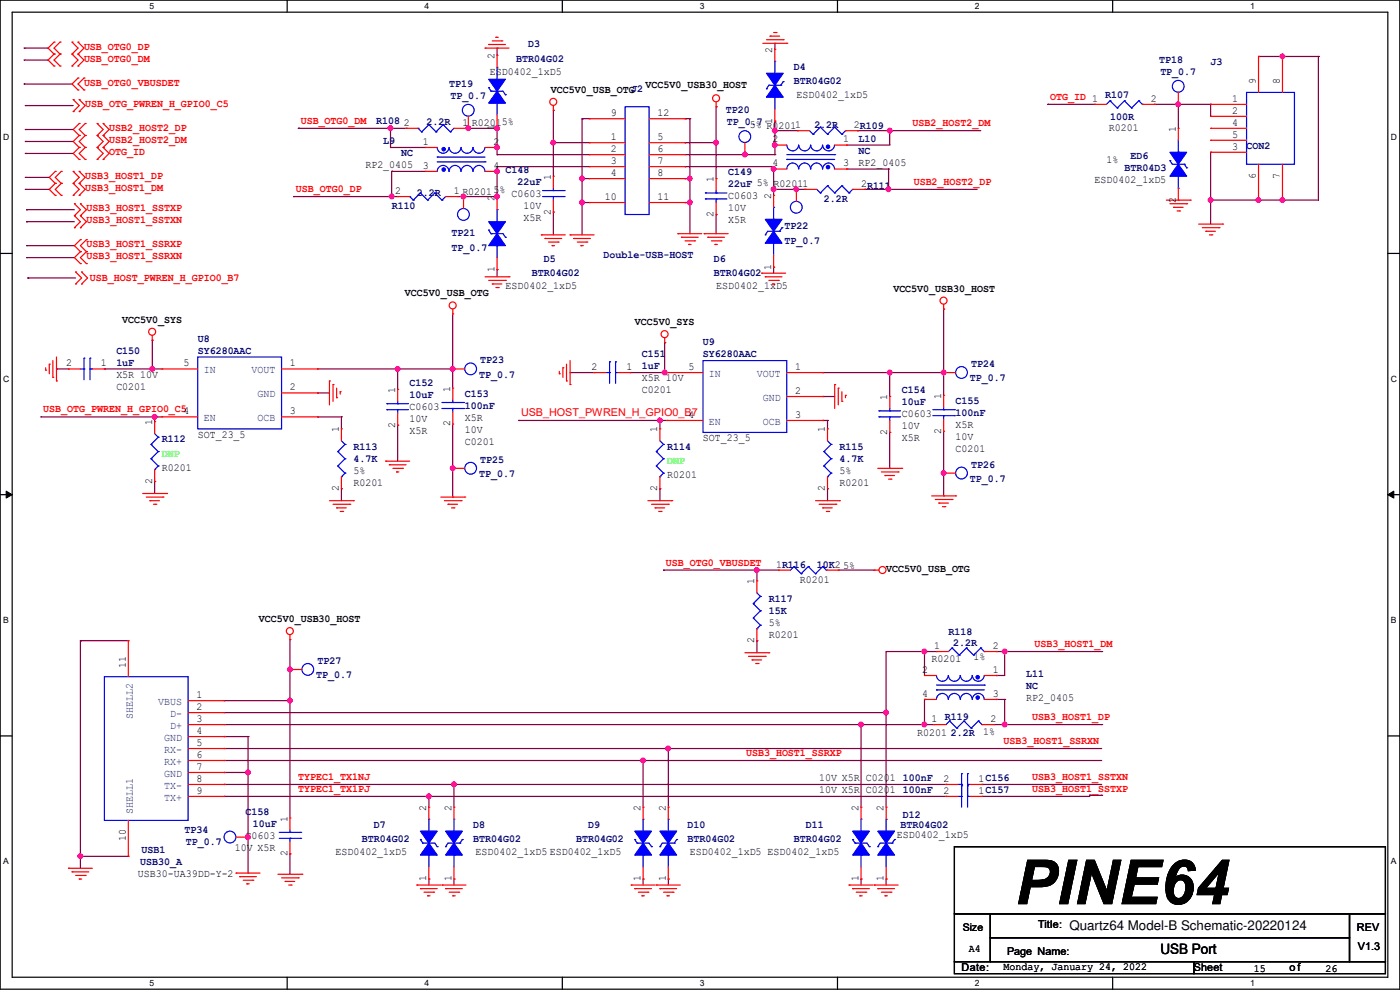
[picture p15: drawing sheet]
<svg xmlns="http://www.w3.org/2000/svg" width="297mm" height="210mm" viewBox="0 0 297 210" stroke-linecap="round" stroke-linejoin="round" font-family="sans-serif">
<defs><g id="words">
<text font-size="13.2" x="215.4" y="191.8">PINE64</text>
<text font-size="3" x="246.2" y="202.4">USB Port</text>
<text font-size="2.8" x="226.9" y="197.3">Quartz64 Model-B Schematic-20220124</text>
<g font-size="2.3" fill="#f00">
<text x="17.8" y="10.5">USB_OTG0_DP</text>
<text x="17.8" y="13.1">USB_OTG0_DM</text>
<text x="17.8" y="18.2">USB_OTG0_VBUSDET</text>
<text x="18.1" y="22.7">USB_OTG_PWREN_H_GPIO0_C5</text>
<text x="222.8" y="21.2">OTG_ID 1 R107</text>
<text x="23.2" y="27.8">USB2_HOST2_DP</text>
<text x="63.8" y="26.3">USB_OTG0_DM</text>
<text x="193.6" y="26.8">USB2_HOST2_DM</text>
<text x="23.2" y="30.4">USB2_HOST2_DM</text>
<text x="23.2" y="32.9">OTG_ID</text>
<text x="18.1" y="38">USB3_HOST1_DP</text>
<text x="18.1" y="40.5">USB3_HOST1_DM</text>
<text x="62.8" y="40.8">USB_OTG0_DP</text>
<text x="193.8" y="39.2">USB2_HOST2_DP</text>
<text x="18.3" y="44.8">USB3_HOST1_SSTXP</text>
<text x="18.3" y="47.4">USB3_HOST1_SSTXN</text>
<text x="18.3" y="52.5">USB3_HOST1_SSRXP</text>
<text x="18.3" y="55">USB3_HOST1_SSRXN</text>
<text x="19.1" y="59.6">USB_HOST_PWREN_H_GPIO0_B7</text>
<text x="9.2" y="87.5">USB_OTG_PWREN_H_GPIO0_C54</text>
<text x="110.5" y="88.3">USB_HOST_PWREN_H_GPIO0_B7</text>
<text x="141.3" y="120">USB_OTG0_VBUSDET</text>
<text x="219.5" y="137.3">USB3_HOST1_DM</text>
<text x="219" y="152.8">USB3_HOST1_DP</text>
<text x="158.3" y="160.4">USB3_HOST1_SSRXP</text>
<text x="212.9" y="157.9">USB3_HOST1_SSRXN</text>
<text x="63.3" y="165.5">TYPEC1_TX1NJ</text>
<text x="219" y="165.5">USB3_HOST1_SSTXN</text>
<text x="63.3" y="168">TYPEC1_TX1PJ</text>
<text x="219" y="168">USB3_HOST1_SSTXP</text>
</g>
<g font-size="2.3" fill="#00007f">
<text x="112.1" y="10">D3</text>
<text x="109.5" y="13.1">BTR04G02</text>
<text x="168.4" y="14.9">D4</text>
<text x="168.4" y="17.9">BTR04G02</text>
<text x="245.9" y="13.3">TP18</text>
<text x="246.2" y="15.9">TP_0.7</text>
<text x="256.8" y="13.8">J3</text>
<text x="95.3" y="18.4">TP19</text>
<text x="95.5" y="21">TP_0.7</text>
<text x="79.8" y="26.3">R108</text>
<text x="90.5" y="26.5">2.2R</text>
<text x="154" y="24">TP20</text>
<text x="154.2" y="26.5">TP_0.7</text>
<text x="172.8" y="27.1">2.2R</text>
<text x="235.5" y="25.5">100R</text>
<text x="81.3" y="30.6">L9</text>
<text x="85.1" y="33.1">NC</text>
<text x="182.2" y="30.1">L10</text>
<text x="182.2" y="32.6">NC</text>
<text x="239.8" y="33.7">ED6</text>
<text x="264.5" y="31.6">CON2</text>
<text x="88.4" y="41.5">2.2R</text>
<text x="107.2" y="36.7">C148</text>
<text x="109.8" y="39.2">22uF</text>
<text x="154.5" y="37.2">C149</text>
<text x="154.5" y="39.8">22uF 5% R02011</text>
<text x="238.5" y="36.2">BTR04D3</text>
<text x="83.1" y="44.3">R110</text>
<text x="174.8" y="42.8">2.2R</text>
<text x="95.8" y="50.2">TP21</text>
<text x="95.8" y="53.2">TP_0.7</text>
<text x="166.4" y="48.6">TP22</text>
<text x="166.4" y="51.7">TP_0.7</text>
<text x="112.8" y="58.5">BTR04G02</text>
<text x="115.4" y="55.5">D5</text>
<text x="128.1" y="54.7">Double-USB-HOST</text>
<text x="151.4" y="55.5">D6</text>
<text x="151.4" y="58.5">BTR04G02</text>
<text x="24.7" y="75.1">C150</text>
<text x="24.7" y="77.6">1uF</text>
<text x="42" y="72.5">U8</text>
<text x="42" y="75.1">SY6280AAC</text>
<text x="101.9" y="77.1">TP23</text>
<text x="136.2" y="75.8">C151</text>
<text x="149.1" y="73.3">U9</text>
<text x="149.1" y="75.8">SY6280AAC</text>
<text x="206" y="77.9">TP24</text>
<text x="86.9" y="81.9">C152</text>
<text x="101.6" y="80.1">TP_0.7</text>
<text x="136.2" y="78.4">1uF</text>
<text x="191.3" y="83.4">C154</text>
<text x="205.8" y="80.9">TP_0.7</text>
<text x="86.9" y="84.5">10uF</text>
<text x="98.6" y="84.2">C153</text>
<text x="98.6" y="86.7">100nF</text>
<text x="191.3" y="86">10uF</text>
<text x="202.7" y="85.7">C155</text>
<text x="202.7" y="88.3">100nF</text>
<text x="34.3" y="93.9">R112</text>
<text x="75" y="95.4">R113</text>
<text x="141.5" y="95.4">R114</text>
<text x="178.1" y="95.4">R115</text>
<text x="75" y="97.9">4.7K</text>
<text x="101.6" y="101.2">TP_0.7</text>
<text x="101.9" y="98.2">TP25</text>
<text x="178.1" y="97.9">4.7K</text>
<text x="206" y="99.2">TP26</text>
<text x="205.8" y="102.2">TP_0.7</text>
<text x="173.3" y="120.5">10K2</text>
<text x="163.1" y="127.6">R117</text>
<text x="163.1" y="130.2">15K</text>
<text x="201.2" y="134.7">R118</text>
<text x="202.2" y="137">2.2R</text>
<text x="67.1" y="143.9">TP_0.7</text>
<text x="67.4" y="140.8">TP27</text>
<text x="217.7" y="143.6">L11</text>
<text x="217.7" y="146.2">NC</text>
<text x="201.7" y="156.1">2.2R</text>
<text x="191.6" y="165.7">100nF</text>
<text x="52.1" y="172.8">C158</text>
<text x="191.6" y="168.3">100nF</text>
<text x="191.6" y="173.6">D12</text>
<text x="39.2" y="176.7">TP34</text>
<text x="39.4" y="179.2">TP_0.7</text>
<text x="53.6" y="175.4">10uF</text>
<text x="76.8" y="178.7">BTR04G02</text>
<text x="79.3" y="175.6">D7</text>
<text x="100.4" y="175.6">D8</text>
<text x="100.4" y="178.7">BTR04G02</text>
<text x="122.2" y="178.7">BTR04G02</text>
<text x="124.8" y="175.6">D9</text>
<text x="145.8" y="175.6">D10</text>
<text x="145.8" y="178.7">BTR04G02</text>
<text x="168.4" y="178.7">BTR04G02</text>
<text x="171" y="175.6">D11</text>
<text x="191.1" y="175.6">BTR04G02</text>
<text x="29.8" y="183.5">USB30_A</text>
<text x="30" y="181">USB1</text>
</g>
<g font-size="2.3">
<text x="163.8" y="11.2" transform="rotate(-90 163.8 11.2)">2</text>
<text x="103.9" y="15.9">ESD0402_1xD5</text>
<text x="104.9" y="12.5" transform="rotate(-90 104.9 12.5)">2</text>
<text x="266.4" y="17.8" transform="rotate(-90 266.4 17.8)">9</text>
<text x="271.5" y="17.8" transform="rotate(-90 271.5 17.8)">8</text>
<text x="116.9" y="19.7">VCC5V0_USB_OTGJ2</text>
<text x="136.9" y="18.7">VCC5V0_USB30_HOST</text>
<text x="169" y="20.7">ESD0402_1xD5</text>
<text x="244.1" y="21.6">2</text>
<text x="261.4" y="21.6">1</text>
<text x="85.6" y="26.7">2</text>
<text x="98.1" y="26.7">1</text>
<text x="100.1" y="26.8">R02015%</text>
<text x="104.9" y="27.5" transform="rotate(-90 104.9 27.5)">1</text>
<text x="129.6" y="29.7">1</text>
<text x="129.6" y="24.6">9</text>
<text x="139.5" y="29.7">5</text>
<text x="139.5" y="24.6">12</text>
<text x="159" y="27.1">5% R02011</text>
<text x="163.8" y="26.2" transform="rotate(-90 163.8 26.2)">1</text>
<text x="181.1" y="27.2">2R109</text>
<text x="235.2" y="27.8">R0201</text>
<text x="249.4" y="28" transform="rotate(-90 249.4 28)">1</text>
<text x="261.4" y="24.1">2</text>
<text x="261.4" y="29.2">5</text>
<text x="261.4" y="26.7">4</text>
<text x="77.5" y="35.7">RP2_0405</text>
<text x="89.7" y="30.7">1</text>
<text x="89.7" y="35.8">3</text>
<text x="104.7" y="30.7">2</text>
<text x="104.7" y="35.8">4</text>
<text x="129.6" y="32.3">2</text>
<text x="129.6" y="34.8">3</text>
<text x="139.5" y="32.3">6</text>
<text x="139.5" y="34.8">7</text>
<text x="163.9" y="30.2">2</text>
<text x="163.9" y="35.3">4</text>
<text x="178.9" y="30.2">1</text>
<text x="178.9" y="35.3">3</text>
<text x="182.2" y="35.2">RP2_0405</text>
<text x="234.7" y="34.7">1%</text>
<text x="261.4" y="31.7">3</text>
<text x="83.9" y="41.1">2</text>
<text x="96.3" y="41.1">1 R02015%</text>
<text x="108.5" y="41.8">C0603</text>
<text x="116.8" y="38.1" transform="rotate(-90 116.8 38.1)">1</text>
<text x="129.6" y="37.3">4</text>
<text x="139.5" y="37.3">8</text>
<text x="151.4" y="38.7" transform="rotate(-90 151.4 38.7)">1</text>
<text x="182.7" y="39.6">2R111</text>
<text x="232.2" y="38.7">ESD0402_1xD5</text>
<text x="266.4" y="37.9" transform="rotate(-90 266.4 37.9)">6</text>
<text x="271.5" y="37.9" transform="rotate(-90 271.5 37.9)">7</text>
<text x="104.9" y="42.7" transform="rotate(-90 104.9 42.7)">2</text>
<text x="111" y="46.9">X5R</text>
<text x="111" y="44.3">10V</text>
<text x="116.8" y="45.5" transform="rotate(-90 116.8 45.5)">2</text>
<text x="128.3" y="42.4">10</text>
<text x="139.5" y="42.4">11</text>
<text x="151.4" y="46" transform="rotate(-90 151.4 46)">2</text>
<text x="154.5" y="42.3">C0603</text>
<text x="154.5" y="47.4">X5R</text>
<text x="154.5" y="44.8">10V</text>
<text x="163.6" y="42.2" transform="rotate(-90 163.6 42.2)">2</text>
<text x="249.4" y="43" transform="rotate(-90 249.4 43)">2</text>
<text x="104.9" y="57.7" transform="rotate(-90 104.9 57.7)">1</text>
<text x="163.6" y="57.2" transform="rotate(-90 163.6 57.2)">1</text>
<text x="85.9" y="62.9">VCC5V0_USB_OTG</text>
<text x="107.2" y="61.3">ESD0402_1xD5</text>
<text x="151.9" y="61.3">ESD0402_1xD5</text>
<text x="189.5" y="61.8">VCC5V0_USB30_HOST</text>
<text x="26" y="68.5">VCC5V0_SYS</text>
<text x="134.7" y="69">VCC5V0_SYS</text>
<text x="14" y="77.7">2</text>
<text x="21.4" y="77.7">1</text>
<text x="38.9" y="77.7">5</text>
<text x="61.5" y="77.7">1</text>
<text x="24.7" y="82.7">C0201</text>
<text x="24.7" y="80.1">X5R 10V</text>
<text x="61.5" y="82.8">2</text>
<text x="83.8" y="83.4" transform="rotate(-90 83.8 83.4)">1</text>
<text x="95.5" y="83.1" transform="rotate(-90 95.5 83.1)">1</text>
<text x="125.5" y="78.5">2</text>
<text x="132.9" y="78.5">1</text>
<text x="136.2" y="83.4">C0201</text>
<text x="136.2" y="80.9">X5R 10V</text>
<text x="146.1" y="78.5">5</text>
<text x="168.7" y="83.6">2</text>
<text x="168.7" y="78.5">1</text>
<text x="61.5" y="87.9">3</text>
<text x="86.9" y="87">C0603</text>
<text x="86.9" y="89.5">10V</text>
<text x="98.6" y="89.3">X5R</text>
<text x="146.1" y="88.6">4</text>
<text x="168.7" y="88.6">3</text>
<text x="188.2" y="84.9" transform="rotate(-90 188.2 84.9)">1</text>
<text x="191.3" y="88.5">C0603</text>
<text x="199.6" y="84.6" transform="rotate(-90 199.6 84.6)">1</text>
<text x="32.3" y="90.2" transform="rotate(-90 32.3 90.2)">1</text>
<text x="42" y="92.8">SOT_23_5</text>
<text x="71.9" y="91.7" transform="rotate(-90 71.9 91.7)">1</text>
<text x="83.8" y="90.7" transform="rotate(-90 83.8 90.7)">2</text>
<text x="86.9" y="92.1">X5R</text>
<text x="95.5" y="90.5" transform="rotate(-90 95.5 90.5)">2</text>
<text x="98.6" y="94.4">C0201</text>
<text x="98.6" y="91.8">10V</text>
<text x="139.4" y="91.7" transform="rotate(-90 139.4 91.7)">1</text>
<text x="149.1" y="93.6">SOT_23_5</text>
<text x="175" y="91.7" transform="rotate(-90 175 91.7)">1</text>
<text x="188.2" y="92.2" transform="rotate(-90 188.2 92.2)">2</text>
<text x="191.3" y="93.6">X5R</text>
<text x="191.3" y="91.1">10V</text>
<text x="199.6" y="92" transform="rotate(-90 199.6 92)">2</text>
<text x="202.7" y="95.9">C0201</text>
<text x="202.7" y="90.8">X5R</text>
<text x="202.7" y="93.3">10V</text>
<text x="34.3" y="99.9">R0201</text>
<text x="75" y="100.5">5%</text>
<text x="141.5" y="101.5">R0201</text>
<text x="178.1" y="100.5">5%</text>
<text x="32.3" y="102.7" transform="rotate(-90 32.3 102.7)">2</text>
<text x="71.9" y="104.2" transform="rotate(-90 71.9 104.2)">2</text>
<text x="75" y="103">R0201</text>
<text x="139.4" y="104.2" transform="rotate(-90 139.4 104.2)">2</text>
<text x="175" y="104.2" transform="rotate(-90 175 104.2)">2</text>
<text x="178.1" y="103">R0201</text>
<text x="160" y="124" transform="rotate(-90 160 124)">1</text>
<text x="164.6" y="120.4">1R116</text>
<text x="169.7" y="123.6">R0201</text>
<text x="178.9" y="120.8">5%</text>
<text x="188" y="121.3">VCC5V0_USB_OTG</text>
<text x="54.9" y="132">VCC5V0_USB30_HOST</text>
<text x="160" y="136.4" transform="rotate(-90 160 136.4)">2</text>
<text x="163.1" y="135.3">R0201</text>
<text x="163.1" y="132.7">5%</text>
<text x="198.2" y="137.7">1</text>
<text x="210.6" y="137.7">2</text>
<text x="26.7" y="141.8" transform="rotate(-90 26.7 141.8)">11</text>
<text x="195.6" y="142.7">2</text>
<text x="197.7" y="140.3">R0201</text>
<text x="206.5" y="140.1">1%</text>
<text x="210.6" y="142.7">1</text>
<text x="41.7" y="148.1">1</text>
<text x="195.6" y="147.8">4</text>
<text x="210.6" y="147.8">3</text>
<text x="217.7" y="148.7">RP2_0405</text>
<text x="41.7" y="150.6">2</text>
<text x="41.7" y="153.2">3</text>
<text x="41.7" y="155.7">4</text>
<text x="197.7" y="153.2">1 R119</text>
<text x="208.6" y="155.8">1%</text>
<text x="210.1" y="153.2">2</text>
<text x="41.7" y="158.2">5</text>
<text x="41.7" y="160.8">6</text>
<text x="194.6" y="156.1">R0201</text>
<text x="41.7" y="163.3">7</text>
<text x="41.7" y="165.9">8</text>
<text x="173.8" y="165.7">10V X5R</text>
<text x="183.7" y="165.7">C0201</text>
<text x="200.2" y="165.9">2</text>
<text x="207.6" y="165.9">1C156</text>
<text x="41.7" y="168.4">9</text>
<text x="90.4" y="172" transform="rotate(-90 90.4 172)">2</text>
<text x="95.8" y="172" transform="rotate(-90 95.8 172)">2</text>
<text x="135.9" y="172" transform="rotate(-90 135.9 172)">2</text>
<text x="141.2" y="172" transform="rotate(-90 141.2 172)">2</text>
<text x="173.8" y="168.3">10V X5R</text>
<text x="182.1" y="172" transform="rotate(-90 182.1 172)">2</text>
<text x="183.7" y="168.3">C0201</text>
<text x="187.5" y="172" transform="rotate(-90 187.5 172)">2</text>
<text x="200.2" y="168.4">2</text>
<text x="207.6" y="168.4">1C157</text>
<text x="26.7" y="178.4" transform="rotate(-90 26.7 178.4)">10</text>
<text x="52.1" y="177.9">C0603</text>
<text x="61" y="174.3" transform="rotate(-90 61 174.3)">1</text>
<text x="190.3" y="177.7">ESD0402_1xD5</text>
<text x="49.8" y="180.5">10V X5R</text>
<text x="61" y="181.7" transform="rotate(-90 61 181.7)">2</text>
<text x="71.2" y="181.5">ESD0402_1xD5</text>
<text x="100.9" y="181.5">ESD0402_1xD5 ESD0402_1xD5</text>
<text x="146.3" y="181.5">ESD0402_1xD5 ESD0402_1xD5</text>
<text x="29.3" y="186.1">USB30-UA39DD-Y-2</text>
<text x="90.4" y="187" transform="rotate(-90 90.4 187)">1</text>
<text x="95.8" y="187" transform="rotate(-90 95.8 187)">1</text>
<text x="135.9" y="187" transform="rotate(-90 135.9 187)">1</text>
<text x="141.2" y="187" transform="rotate(-90 141.2 187)">1</text>
<text x="182.1" y="187" transform="rotate(-90 182.1 187)">1</text>
<text x="187.5" y="187" transform="rotate(-90 187.5 187)">1</text>
<text x="220.3" y="196.9">Title:</text>
<text x="287.8" y="197.4">REV</text>
<text x="205.5" y="202.1">A4</text>
<text x="213.7" y="202.5">Page Name:</text>
<text x="288.1" y="201.5">V1.3</text>
<text x="204" y="206.1">Date:</text>
<text x="212.9" y="205.9">Monday, January 24, 2022</text>
<text x="253.3" y="206.1">Sheet</text>
<text x="266" y="206.1">15</text>
<text x="273.6" y="206.1">of</text>
<text x="281.2" y="206.1">26</text>
</g>
<g font-size="2.3" fill="#003f7f">
<text x="43.2" y="79.2">IN</text>
<text x="53.4" y="79.2">VOUT</text>
<text x="150.4" y="80">IN</text>
<text x="160.6" y="80">VOUT</text>
<text x="43.2" y="89.4">EN</text>
<text x="54.7" y="89.4">OCB</text>
<text x="54.7" y="84.3">GND</text>
<text x="161.8" y="85">GND</text>
<text x="150.4" y="90.1">EN</text>
<text x="161.8" y="90.1">OCB</text>
<text x="33.6" y="149.6">VBUS</text>
<text x="28.2" y="152.4" transform="rotate(-90 28.2 152.4)">SHELL2</text>
<text x="36.1" y="152.1">D-</text>
<text x="36.1" y="154.6">D+</text>
<text x="34.8" y="157.2">GND</text>
<text x="34.8" y="159.7">RX-</text>
<text x="34.8" y="162.3">RX+</text>
<text x="34.8" y="164.8">GND</text>
<text x="34.8" y="167.3">TX-</text>
<text x="28.2" y="172.8" transform="rotate(-90 28.2 172.8)">SHELL1</text>
<text x="34.8" y="169.9">TX+</text>
</g>
<g font-size="2.3" fill="#01ff00">
<text x="34.3" y="96.9">DNP</text>
<text x="141.5" y="98.4">DNP</text>
</g>
<text font-size="2.2" x="204.3" y="197.4">Size</text>
<g font-size="1.8">
<text x="31.7" y="1.9">5</text>
<text x="90.1" y="1.9">4</text>
<text x="148.5" y="1.9">3</text>
<text x="206.8" y="1.9">2</text>
<text x="265.2" y="1.9">1</text>
<text x=".7" y="29.8">D</text>
<text x="295.1" y="29.8">D</text>
<text x=".7" y="80.9">C</text>
<text x="295.1" y="80.9">C</text>
<text x=".7" y="132.1">B</text>
<text x="295.1" y="132.1">B</text>
<text x=".7" y="183.3">A</text>
<text x="295.1" y="183.3">A</text>
<text x="31.7" y="209.2">5</text>
<text x="90.1" y="209.2">4</text>
<text x="148.5" y="209.2">3</text>
<text x="206.8" y="209.2">2</text>
<text x="265.2" y="209.2">1</text>
</g>
</g></defs>
<path d="M0 0h297v209.8h-297zM2.6 2.6h291.8v204.7h-291.8z" fill="none" stroke="#000" stroke-width=".25"/>
<g fill="#fff">
<path d="M31.8 .3h.9v2h-.9z"/>
<path d="M31.8 207.6h.9v2h-.9z"/>
</g>
<path d="M60.9 0v2.6M60.9 207.3v2.5" fill="none" stroke="#000" stroke-width=".25"/>
<g fill="#fff">
<path d="M90.1 .3h1v2h-1z"/>
<path d="M90.1 207.6h1v2h-1z"/>
</g>
<path d="M119.3 0v2.6M119.3 207.3v2.5" fill="none" stroke="#000" stroke-width=".25"/>
<g fill="#fff">
<path d="M148.5 .3h.9v2h-.9z"/>
<path d="M148.5 207.6h.9v2h-.9z"/>
</g>
<path d="M177.7 0v2.6M177.7 207.3v2.5" fill="none" stroke="#000" stroke-width=".25"/>
<g fill="#fff">
<path d="M206.8 .3h1v2h-1z"/>
<path d="M206.8 207.6h1v2h-1z"/>
</g>
<path d="M236.1 0v2.6M236.1 207.3v2.5" fill="none" stroke="#000" stroke-width=".25"/>
<g fill="#fff">
<path d="M265.2 .3h1v2h-1z"/>
<path d="M265.2 207.6h1v2h-1z"/>
<path d="M.7 28.2h1.2v1.9h-1.2z"/>
<path d="M295.1 28.2h1.2v1.9h-1.2z"/>
<path d="M.7 79.3h1.2v2h-1.2z"/>
<path d="M295.1 79.3h1.2v2h-1.2z"/>
</g>
<path d="M0 53.8h2.6M294.4 53.8h2.6" fill="none" stroke="#000" stroke-width=".25"/>
<g fill="#fff">
<path d="M.7 130.5h1.2v2h-1.2z"/>
<path d="M295.1 130.5h1.1v2h-1.1z"/>
</g>
<path d="M0 104.9h2.6M294.4 104.9h2.6" fill="none" stroke="#000" stroke-width=".25"/>
<path d="M1.3 104.2l1.3 .7-1.3 .8zM294.4 104.9l1.3-.7v1.5z" fill="#000" stroke="#000" stroke-width=".21"/>
<g fill="#fff">
<path d="M.7 181.7h1.2v2h-1.2z"/>
<path d="M295.1 181.7h1.1v2h-1.1z"/>
</g>
<path d="M0 156.1h2.6M294.4 156.1h2.6M202.5 179.6h91.4v14.2h-91.4zM202.5 193.8h7.6v10.2h-7.6zM210.1 193.8h76.2v5.1h-76.2zM210.1 198.9h76.2v5.1h-76.2zM286.3 193.8h7.6v10.2h-7.6zM202.5 204h50.8v2.5h-50.8zM253.3 204h40.6v2.5h-40.6z" fill="none" stroke="#000" stroke-width=".25"/>
<g fill="none" stroke="#7f003f" stroke-width=".25">
<path d="M5.1 10.2h.1M5.1 12.7h.1M5.1 17.8h.1M5.1 10.2h5.1M5.1 12.7h5.1M5.1 17.8h10.2M105.5 10.2h.1M105.5 10.2v1.5M164.4 9.2h.1M164.4 9.2v1.3M267 12h.1M267 12h12.7"/>
<path d="M272.1 12h.1M279.7 12h.1M279.7 12v30.5h-22.9M5.4 37.6h.1M5.4 22.4h.1M5.4 30h.1M5.4 27.5h.1M5.4 32.6h.1M5.4 37.6h5.1M5.4 22.4h10.1M5.4 30h10.1M5.4 27.5h10.1"/>
<path d="M5.4 32.6h10.1M63.3 27.2h.1M63.3 27.2h22.8M82.8 31.3h.1M82.8 27.2h.1M82.8 31.3h7.4M82.8 27.2v4.1M83.1 36.4h.1M83.1 36.4h7.1M83.1 36.4v5.3M98.8 27.2h6.7M99.4 27.2h.1"/>
<path d="M105.5 35.3h.1M105.5 27h.1M105.5 32.8h.1M105.5 27.2h.1M105.5 31.3h.1M105.5 36.4h.1M105.5 35.3h19.5M105.5 27v5.8M105.5 35.3v6.7M105.5 32.8h19.5M117.4 23.4h.1M117.4 30.3h.1"/>
<path d="M117.4 23.4v14M117.4 30.3h7.6M123.5 25.2h.1M123.5 37.9h.1M123.5 25.2h1.5M123.5 25.2v24.6M123.5 37.9h1.5M145.3 25.2h.1M145.3 37.9h.1M145.3 35.3h.1M145.3 30.3h.1M145.3 25.2h1"/>
<path d="M145.3 35.3h18.8M145.3 32.8h19.1M145.3 37.9h1M145.3 30.3h6.6M146.3 25.2h.1M146.3 37.9h.1M146.3 25.2v24.4M151.9 22.6h.1M151.9 30.3h.1M151.9 22.6v15.3M158 32.8h.1M164.1 35.3h.1"/>
<path d="M164.1 35.9h.1M164.1 35.3v6.1M164.1 35.9h.3M164.4 25.7h.1M164.4 27.7h.1M164.4 30.8h.1M164.4 32.8h.1M164.4 27.7h4.8M164.4 25.7v7.1M179.6 30.8h.1M179.6 35.9h.1M179.6 35.9h8.9"/>
<path d="M181.9 27.7h.1M181.9 27.7h26.2M188.5 35.9h.1M188.5 35.9v4.3M188.8 27.7h.1M188.8 27.7v3.1h-9.2M222.3 22.1h.1M222.3 22.1h9.9M244.9 22.1h.1M244.9 22.1h11.9M250 22.1h.1M250 22.1v5.1"/>
<path d="M256.8 32.3h.1M256.8 22.1h.1M256.8 22.1v2.6M256.8 32.3v15.2M5.4 40.2h.1M5.4 40.2h5.1M5.6 44.5h.1M5.6 47h.1M5.6 52.1h.1M5.6 54.7h.1M5.6 44.5h10.2M5.6 47h10.2"/>
<path d="M5.6 52.1h10.2M5.6 54.7h10.2M5.9 59h.1M5.9 59h10.1M62.3 41.7h.1M62.3 41.7h22.1M83.1 41.7h.1M97.1 41.7h8.4M98.3 41.7h.1M105.5 57.2h.1M105.5 41.7h.1M105.5 57.2v1.5"/>
<path d="M117.4 45h.1M117.4 45v4.8M123.5 43h.1M123.5 43h1.5M145.3 43h.1M145.3 43h1M146.3 43h.1M151.9 45.5h.1M151.9 45.5v4.1M164.1 56.7h.1M164.1 40.2h.1M164.1 40.2h6.6"/>
<path d="M164.1 56.7v1.3M169 40.2h.1M170.7 40.2h.1M183.4 40.2h.1M183.4 40.2h23.9M188.5 40.2h.1M256.8 42.5h.1M267 42.5h.1M272.1 42.5h.1M12 78.3h.1M12 78.3h2.5M22.1 78.3h.1"/>
<path d="M22.1 78.3h12.2M32.3 72.2h.1M32.3 78.3h.1M32.3 72.2v6.1M67.4 78.3h.1M67.4 78.3h28.7M84.4 78.3h.1M84.4 78.3v4.3M96.1 78.3h.1M96.1 66.6v15.7M120.9 79h.1M120.9 79h5.1"/>
<path d="M133.6 79h.1M133.6 79h7.9M141 72.7h.1M141 79h.1M141 72.7v6.3M174.5 79h.1M174.5 79h25.7M188.8 79h.1M188.8 79v5.1M200.2 79h.1M200.2 65.6h.1M200.2 65.6v18.3"/>
<path d="M8.7 88.4h.1M8.7 88.4h25.6M32.8 88.4h.1M32.8 88.4v1.1M67.4 88.4h.1M67.4 83.4h.1M67.4 88.4h5M67.4 83.4h2.5M72.4 88.4h.1M72.4 88.4v2.6M84.4 90.2h.1M84.4 90.2v7.6"/>
<path d="M96.1 99.4h.1M96.1 90v15.5M110 89.2h.1M110 89.2h31.5M140 89.2h.1M140 89.2v1.8M174.5 89.2h.1M174.5 84.1h.1M174.5 89.2h1.1M174.5 84.1h2.6M175.6 89.2h.1M175.6 89.2v1.8"/>
<path d="M188.8 91.7h.1M188.8 91.7v7.7M200.2 91.5v13.7M32.8 102.2h.1M32.8 102.2v2.5M72.4 103.7h.1M72.4 103.7v2.5M96.1 105.5h.1M140 103.7h.1M140 103.7v2.5M175.6 103.7h.1M175.6 103.7v2.5"/>
<path d="M200.2 100.4h.1M200.2 105.2h.1M17.1 135.9h.1M17.1 135.9v48.3M17.1 135.9h10.1M61.5 135.7v37.8M140.8 120.9h.1M140.8 120.9h24.3M160.6 120.9h.1M160.6 135.9h.1M160.6 120.9v2.3M160.6 135.9v2.6"/>
<path d="M177.8 120.9h.1M177.8 120.9h7.7M196.1 138.2h.1M196.1 138.2v5.1M198.7 138.2h-10.7v33M211.4 138.2h22.3M213.1 138.2h.1M213.1 138.2v5.1h-1.7M233.7 138.2h.1M47.5 156.3h.1M47.5 148.6h.1M47.5 158.8h186.2"/>
<path d="M47.5 156.3h5.1M47.5 153.7h150.7M47.5 151.2h140.5M47.5 148.6h14M52.6 156.3h.1M52.6 156.3v28.9M61.5 148.6h.1M61.5 142h.1M141.8 158.8h.1M141.8 158.8v12.4M182.7 153.7h.1M182.7 153.7v17.5"/>
<path d="M188 151.2h.1M196.1 153.7h.1M196.1 148.4h.1M196.1 148.4v5.3M210.9 153.7h22.8M211.4 148.4h.1M211.4 143.3h.1M211.4 148.4h1.7M213.1 153.7h.1M213.1 148.4h.1M213.1 148.4v5.3M233.7 153.7h.1"/>
<path d="M47.5 166.4h.1M47.5 169h.1M47.5 163.9h.1M47.5 166.4h153.2M47.5 161.3h186.2M47.5 169h153.2M47.5 163.9h5.1M52.6 177.6h.1M91 169h.1M91 169v2.2M96.3 166.4h.1M96.3 166.4v4.8"/>
<path d="M136.4 161.3h.1M136.4 161.3v9.9M200.7 169h.1M200.7 166.4h.1M208.3 169h.1M208.3 166.4h.1M208.3 166.4h25.4M231.2 168.7h.1M231.2 168.7v.3h-22.9M231.2 168.7h2.5M233.7 168.7h.1M17.1 181.7h.1"/>
<path d="M17.1 181.7h10.1M52.6 185.2h.1M61.5 181.1h.1M61.5 181.1v4.4M91 186.5h.1M91 186.5v1.2M96.3 186.5h.1M96.3 186.5v1.2M136.4 186.5h.1M136.4 186.5v1.2M141.8 186.5h.1M141.8 186.5v1.2"/>
<path d="M182.7 186.5h.1M182.7 186.5v1.2M188 186.5h.1M188 186.5v1.2"/>
</g>
<g fill="#f0f" stroke="#f0f" stroke-width=".25">
<circle cx="160.5" cy="120.9" r=".49"/>
<circle cx="200.2" cy="100.4" r=".49"/>
<circle cx="200.2" cy="79" r=".49"/>
<circle cx="188.7" cy="79" r=".49"/>
<circle cx="141" cy="79" r=".49"/>
<circle cx="140" cy="89.2" r=".49"/>
<circle cx="84.3" cy="78.3" r=".49"/>
<circle cx="96" cy="99.3" r=".49"/>
<circle cx="96" cy="78.3" r=".49"/>
<circle cx="32.8" cy="88.4" r=".49"/>
<circle cx="32.3" cy="78.3" r=".49"/>
<circle cx="52.6" cy="163.9" r=".49"/>
<circle cx="182.6" cy="153.7" r=".49"/>
<circle cx="61.5" cy="148.6" r=".49"/>
<circle cx="188" cy="151.2" r=".49"/>
<circle cx="61.5" cy="142" r=".49"/>
<circle cx="17" cy="181.6" r=".49"/>
<circle cx="123.5" cy="37.9" r=".49"/>
<circle cx="146.3" cy="37.9" r=".49"/>
<circle cx="117.4" cy="30.2" r=".49"/>
<circle cx="82.8" cy="27.2" r=".49"/>
<circle cx="83.1" cy="41.7" r=".49"/>
<circle cx="98.3" cy="41.7" r=".49"/>
<circle cx="123.5" cy="42.9" r=".49"/>
<circle cx="146.3" cy="42.9" r=".49"/>
<circle cx="188.5" cy="40.2" r=".49"/>
<circle cx="158" cy="32.8" r=".49"/>
<circle cx="151.9" cy="30.2" r=".49"/>
<circle cx="267" cy="42.4" r=".49"/>
<circle cx="256.8" cy="42.4" r=".49"/>
<circle cx="272.1" cy="42.4" r=".49"/>
<circle cx="272.1" cy="12" r=".49"/>
<circle cx="250" cy="22.1" r=".49"/>
<circle cx="105.4" cy="41.7" r=".49"/>
<circle cx="91" cy="168.9" r=".49"/>
<circle cx="96.3" cy="166.4" r=".49"/>
<circle cx="136.4" cy="161.3" r=".49"/>
<circle cx="141.8" cy="158.8" r=".49"/>
<circle cx="196.1" cy="153.7" r=".49"/>
<circle cx="164.1" cy="40.2" r=".49"/>
<circle cx="164.1" cy="35.8" r=".49"/>
<circle cx="164.4" cy="30.8" r=".49"/>
<circle cx="164.4" cy="27.7" r=".49"/>
<circle cx="188.7" cy="27.7" r=".49"/>
<circle cx="105.4" cy="31.3" r=".49"/>
<circle cx="105.4" cy="27.2" r=".49"/>
<circle cx="105.4" cy="36.3" r=".49"/>
<circle cx="196.1" cy="138.2" r=".49"/>
<circle cx="213.1" cy="153.7" r=".49"/>
<circle cx="213.1" cy="138.2" r=".49"/>
<circle cx="99.3" cy="27.2" r=".49"/>
<circle cx="168.9" cy="40.2" r=".49"/>
<circle cx="52.6" cy="177.6" r=".49"/>
</g>
<g fill="none" stroke="#f00" stroke-width=".25">
<path d="M11.5 8.9h.1M11.5 11.5h.1M11.5 14h.1M11.5 8.9l-1.3 1.3 1.3 1.3M11.5 11.5l-1.3 1.2 1.3 1.3M12.7 11.5h.1M12.7 8.9h.1M12.7 14h.1M12.7 8.9l-1.2 1.3 1.2 1.3M12.7 11.5l-1.2 1.2 1.2 1.3M15.3 11.5h.1M15.3 8.9h.1"/>
<path d="M15.3 14h.1M15.3 8.9l1.3 1.3-1.3 1.3M15.3 11.5l1.3 1.2-1.3 1.3M16.6 11.5h.1M16.6 8.9h.1M16.6 14h.1M16.6 16.6h.1M16.6 19.1h.1M16.6 8.9l1.2 1.3-1.2 1.3M16.6 11.5l1.2 1.2-1.2 1.3M16.6 16.6l-1.3 1.2 1.3 1.3M17.8 19.1h.1"/>
<path d="M17.8 16.6h.1M17.8 16.6l-1.2 1.2 1.2 1.3M102.9 10.2h.1M102.9 10.2h5.1M103.7 9.4h.1M103.7 9.4h3.5M104.4 8.7h2.1M105.2 7.9h.1M105.2 7.9h.5M105.5 11.7h.1M105.5 11.7v2.6M106.5 8.7h.1"/>
<path d="M161.8 9.2h5.1M162.6 8.4h3.6M163.4 7.7h.1M163.4 7.7h2M164.1 6.9h.5M164.4 10.5h.1M164.4 10.5v2.5M164.6 6.9h.1M166.2 8.4h.1M166.9 9.2h.1M250 19.6v2.5M267 12h.1"/>
<path d="M267 12v7.6M272.1 12h.1M272.1 12v7.6M11.7 36.4h.1M11.7 38.9h.1M11.7 36.4l-1.2 1.2 1.2 1.3M11.7 38.9l-1.2 1.3 1.2 1.2M13 38.9h.1M13 36.4h.1M13 36.4l-1.3 1.2 1.3 1.3M13 38.9l-1.3 1.3 1.3 1.2M15.5 38.9h.1"/>
<path d="M15.5 36.4h.1M15.5 23.7h.1M15.5 21.1h.1M15.5 36.4l1.3 1.2-1.3 1.3M15.5 38.9l1.3 1.3-1.3 1.2M15.5 21.1l1.3 1.3-1.3 1.3M16.8 38.9h.1M16.8 36.4h.1M16.8 23.7h.1M16.8 21.1h.1M16.8 26.2h.1M16.8 28.7h.1"/>
<path d="M16.8 31.3h.1M16.8 33.8h.1M16.8 31.3l-1.3 1.3 1.3 1.2M16.8 36.4l1.3 1.2-1.3 1.3M16.8 38.9l1.3 1.3-1.3 1.2M16.8 21.1l1.3 1.3-1.3 1.3M16.8 26.2l-1.3 1.3 1.3 1.2M16.8 28.7l-1.3 1.3 1.3 1.3M18.1 28.7h.1M18.1 26.2h.1M18.1 31.3h.1M18.1 33.8h.1"/>
<path d="M18.1 31.3l-1.3 1.3 1.3 1.2M18.1 26.2l-1.3 1.3 1.3 1.2M18.1 28.7l-1.3 1.3 1.3 1.3M20.6 28.7h.1M20.6 26.2h.1M20.6 31.3h.1M20.6 33.8h.1M20.6 26.2l1.3 1.3-1.3 1.2M20.6 31.3l1.3 1.3-1.3 1.2M20.6 28.7l1.3 1.3-1.3 1.3M21.9 28.7h.1M21.9 26.2h.1"/>
<path d="M21.9 31.3h.1M21.9 33.8h.1M21.9 31.3l1.3 1.3-1.3 1.2M21.9 26.2l1.3 1.3-1.3 1.2M21.9 28.7l1.3 1.3-1.3 1.3M86.1 27.2h.1M86.1 27.2h2.6M90.2 31.3h.1M90.2 36.4h.1M90.2 31.3h2.6M90.2 36.4h2.6M96.3 27.2h2.5"/>
<path d="M98.8 27.2h.1M99.4 27.2h.1M99.4 24.7v2.5M102.9 31.3h2.6M102.9 36.4h2.6M105.5 27h.1M105.5 31.3h.1M105.5 36.4h.1M105.5 24.4v2.6M117.4 23.4h.1M117.4 37.4h.1M117.4 22.4v1"/>
<path d="M117.4 37.4v2.5M125 30.3h.1M125 32.8h.1M125 35.3h.1M125 37.9h.1M125 25.2h.1M125 30.3h7.6M125 32.8h7.6M125 35.3h7.6M125 37.9h7.6M125 25.2h7.6M137.7 30.3h7.6"/>
<path d="M137.7 32.8h7.6M137.7 35.3h7.6M137.7 37.9h7.6M137.7 25.2h7.6M145.3 30.3h.1M145.3 32.8h.1M145.3 35.3h.1M145.3 37.9h.1M145.3 25.2h.1M151.9 22.6h.1M151.9 37.9h.1M151.9 21.6v1"/>
<path d="M151.9 37.9v2.5M158 32.8h.1M158 30.3v2.5M164.4 30.8h.1M164.4 35.9h.1M164.4 25.7h.1M164.4 30.8h2.5M164.4 35.9h2.5M164.4 23.2v2.5M169.2 27.7h.1M169.2 27.7h2.5M177.1 30.8h2.5"/>
<path d="M177.1 35.9h2.5M179.4 27.7h2.5M179.6 30.8h.1M179.6 35.9h.1M181.9 27.7h.1M232.2 22.1h.1M232.2 22.1h2.5M242.4 22.1h2.5M244.9 22.1h.1M250 27.2h.1M250 22.1h.1M250 27.2v2.6"/>
<path d="M250 39.9v2.6M256.8 22.1h.1M256.8 24.7h.1M256.8 32.3h.1M256.8 29.8h.1M256.8 27.2h.1M256.8 22.1h7.7M256.8 27.2h7.7M256.8 24.7h7.7M256.8 32.3h7.7M256.8 29.8h7.7M267 34.8v7.7"/>
<path d="M272.1 34.8v7.7M11.7 41.4h.1M13 41.4h.1M15.5 41.4h.1M15.8 45.8h.1M15.8 43.2h.1M15.8 48.3h.1M15.8 43.2l1.3 1.3-1.3 1.3M15.8 45.8l1.3 1.2-1.3 1.3M16 57.7h.1M16 57.7l1.3 1.3-1.3 1.2M16.8 41.4h.1"/>
<path d="M17.1 45.8h.1M17.1 43.2h.1M17.1 48.3h.1M17.1 50.8h.1M17.1 53.4h.1M17.1 55.9h.1M17.1 43.2l1.2 1.3-1.2 1.3M17.1 45.8l1.2 1.2-1.2 1.3M17.1 50.8l-1.3 1.3 1.3 1.3M17.1 53.4l-1.3 1.3 1.3 1.2M17.3 57.7h.1M17.3 57.7l1.3 1.3-1.3 1.2"/>
<path d="M18.3 53.4h.1M18.3 50.8h.1M18.3 55.9h.1M18.3 50.8l-1.2 1.3 1.2 1.3M18.3 53.4l-1.2 1.3 1.2 1.2M84.4 41.7h.1M84.4 41.7h2.5M94.5 41.7h2.6M97.1 41.7h.1M98.3 41.7h.1M98.3 41.7v2.5M102.9 58.7h5.1"/>
<path d="M103.7 59.5h3.5M105.5 57.2h.1M105.5 42h.1M105.5 42v2.5M105.5 54.7v2.5M107.2 59.5h.1M108 58.7h.1M114.9 49.8h.1M114.9 49.8h5M115.6 50.6h.1M115.6 50.6h3.6M116.4 51.4h2"/>
<path d="M117.1 52.1h.1M117.1 52.1h.5M117.4 45h.1M117.4 42.5v2.5M118.4 51.4h.1M120.9 49.8h.1M120.9 49.8h5.1M121.7 50.6h.1M121.7 50.6h3.6M122.5 51.4h2M123.2 52.1h.1M123.2 52.1h.5"/>
<path d="M124.5 51.4h.1M125 43h.1M125 43h7.6M137.7 43h7.6M143.8 49.6h.1M143.8 49.6h5.1M144.6 50.3h.1M144.6 50.3h3.5M145.3 43h.1M145.3 51.1h2.1M146.1 51.9h.1M146.1 51.9h.5"/>
<path d="M147.4 51.1h.1M149.4 49.6h.1M149.4 49.6h5.1M150.2 50.3h.1M150.2 50.3h3.5M150.9 51.1h2.1M151.7 51.9h.1M151.7 51.9h.5M151.9 45.5h.1M151.9 43v2.5M153 51.1h.1M161.6 58h.1"/>
<path d="M161.6 58h5.1M162.3 58.7h.1M162.3 58.7h3.6M163.1 59.5h2M164.1 56.7h.1M164.1 41.4h.1M164.1 41.4v2.6M164.1 54.1v2.6M165.1 59.5h.1M169 40.2h.1M169 40.2v2.5M170.7 40.2h.1"/>
<path d="M170.7 40.2h2.6M180.9 40.2h2.5M183.4 40.2h.1M247.4 42.5h5.1M248.2 43.2h3.6M249 44h.1M249 44h2M249.7 44.7h.5M250 42.5h.1M250.2 44.7h.1M251.8 43.2h.1M252.5 42.5h.1"/>
<path d="M254.3 47.5h5.1M255.1 48.3h3.5M255.8 49.1h.1M255.8 49.1h2.1M256.6 49.8h.5M257.1 49.8h.1M258.6 48.3h.1M259.4 47.5h.1M267 42.5h.1M272.1 42.5h.1M9.7 78.5h.1M9.7 78v.5"/>
<path d="M10.5 77.3h.1M10.5 77.3v2M11.2 76.5v3.6M12 75.7v5.1M14.5 78.3h.1M14.5 78.3h2.6M16 60.2h.1M17.3 60.2h.1M19.6 78.3h2.5M22.1 78.3h.1M32.3 72.2h.1M32.3 71.2v1"/>
<path d="M34.3 78.3h.1M34.3 78.3h7.7M59.7 78.3h7.7M67.4 78.3h.1M96.1 66.6h.1M96.1 78.3h.1M96.1 65.6v1M96.1 78.3h2.5M104.4 60.2h.1M104.4 60.2h2.1M105.2 61h.5M105.7 61h.1"/>
<path d="M118.7 79.3h.1M118.7 78.8v.5M119.4 78h.1M119.4 78v2.1M120.2 77.3v3.5M120.9 76.5v5.1M126 79h.1M126 79h2.6M131.1 79h2.5M133.6 79h.1M141 72.7h.1M141 71.7v1"/>
<path d="M141.5 79h.1M141.5 79h7.6M163.9 60.2h.1M163.9 60.2h.5M166.9 79h7.6M174.5 79h.1M200.2 65.6h.1M200.2 79h.1M200.2 64.6v1M200.2 79h2.5M11.2 80.1h.1M12 80.8h.1"/>
<path d="M32.8 89.5h.1M32.8 89.5v2.5M32.8 99.6v2.6M34.3 88.4h.1M34.3 88.4h7.7M59.7 88.4h7.7M59.7 83.4h7.7M67.4 88.4h.1M67.4 83.4h.1M69.9 80.8h.1M69.9 80.8v5.1M70.7 81.6h.1"/>
<path d="M70.7 81.6v3.5M71.4 84.4h.1M71.4 82.3v2.1M72.2 83.1h.1M72.2 83.1v.5M72.4 91h.1M72.4 91v2.5M81.8 97.8h.1M81.8 97.8h5.1M82.6 98.6h.1M82.6 98.6h3.5M83.4 99.4h2"/>
<path d="M84.4 82.6h.1M84.4 90.2h.1M84.4 82.6v2.5M84.4 87.7v2.5M85.4 99.4h.1M96.1 82.3h.1M96.1 90h.1M96.1 99.4h.1M96.1 99.4h2.5M96.1 82.3v2.6M96.1 87.4v2.6M120.2 80.8h.1"/>
<path d="M120.9 81.6h.1M140 91h.1M140 91v2.5M141.5 89.2h.1M141.5 89.2h7.6M166.9 89.2h7.6M166.9 84.1h7.6M174.5 89.2h.1M174.5 84.1h.1M175.6 91h.1M175.6 91v2.5M177.1 81.6h.1"/>
<path d="M177.1 81.6v5.1M177.8 82.3h.1M177.8 82.3v3.6M178.6 85.1h.1M178.6 83.1v2M179.4 83.9h.1M179.4 83.9v.5M186.2 99.4h5.1M188.8 84.1h.1M188.8 91.7h.1M188.8 84.1v2.6M188.8 89.2v2.5"/>
<path d="M191.3 99.4h.1M200.2 83.9h.1M200.2 91.5h.1M200.2 83.9v2.5M200.2 88.9v2.6M30.3 104.7h5M31 105.5h3.6M31.8 106.2h.1M31.8 106.2h2M32.6 107h.5M32.8 102.2h.1M33.1 107h.1"/>
<path d="M34.6 105.5h.1M35.3 104.7h.1M69.9 106.2h5.1M70.7 107h3.5M71.4 107.7h.1M71.4 107.7h2M72.2 108.5h.5M72.4 103.7h.1M72.4 101.1v2.6M72.7 108.5h.1M74.2 107h.1M75 106.2h.1"/>
<path d="M84.1 100.1h.1M84.1 100.1h.5M93.5 105.5h5.1M94.3 106.2h3.5M95 107h.1M95 107h2.1M95.8 107.7h.5M96.3 107.7h.1M97.8 106.2h.1M98.6 105.5h.1M137.5 106.2h5M138.2 107h3.6"/>
<path d="M139 107.7h.1M139 107.7h2M139.7 108.5h.6M140 103.7h.1M140 101.1v2.6M140.3 108.5h.1M141.8 107h.1M142.5 106.2h.1M173 106.2h5.1M173.8 107h3.5M174.5 107.7h.1M174.5 107.7h2.1"/>
<path d="M175.3 108.5h.5M175.6 103.7h.1M175.6 101.1v2.6M175.8 108.5h.1M177.3 107h.1M178.1 106.2h.1M187 100.1h3.5M187.7 100.9h.1M187.7 100.9h2.1M188.5 101.6h.5M189 101.6h.1M190.5 100.1h.1"/>
<path d="M197.7 105.2h5M198.4 106h3.6M199.2 106.7h.1M199.2 106.7h2M199.9 107.5h.5M200.2 100.4h.1M200.2 100.4h2.5M200.4 107.5h.1M202 106h.1M202.7 105.2h.1M27.2 135.9h.1M27.2 135.9v7.7"/>
<path d="M61.5 135.7h.1M61.5 134.7v1M158 138.5h5.1M158.8 139.2h3.5M159.6 140h.1M159.6 140h2M160.6 123.2h.1M160.6 135.9h.1M160.6 123.2v2.6M160.6 133.4v2.5M162.3 139.2h.1M163.1 138.5h.1"/>
<path d="M165.1 120.9h.1M165.1 120.9h2.6M175.3 120.9h2.5M177.8 120.9h.1M185.5 120.9h.1M185.5 120.9h1M198.7 138.2h.1M198.7 138.2h2.5M208.8 138.2h2.6M211.4 138.2h.1M39.9 148.6h7.6M39.9 151.2h7.6"/>
<path d="M39.9 153.7h7.6M39.9 156.3h7.6M39.9 158.8h7.6M47.5 148.6h.1M47.5 151.2h.1M47.5 153.7h.1M47.5 156.3h.1M47.5 158.8h.1M61.5 142h.1M61.5 142h2.6M160.3 140.8h.5M160.8 140.8h.1"/>
<path d="M196.1 143.3h.1M196.1 148.4h.1M196.1 143.3h2.6M196.1 148.4h2.6M198.2 153.7h.1M198.2 153.7h2.5M208.3 153.7h2.6M208.8 143.3h2.6M208.8 148.4h2.6M210.9 153.7h.1M211.4 143.3h.1M211.4 148.4h.1"/>
<path d="M27.2 174v7.7M39.9 161.3h7.6M39.9 163.9h7.6M39.9 166.4h7.6M39.9 169h7.6M47.5 161.3h.1M47.5 163.9h.1M47.5 166.4h.1M47.5 169h.1M50.1 177.6h2.5M52.6 177.6h.1M61.5 173.5h.1"/>
<path d="M61.5 173.5v2.6M61.5 178.6v2.5M91 171.2h.1M91 171.2v2.6M96.3 171.2h.1M96.3 171.2v2.6M136.4 171.2h.1M136.4 171.2v2.6M141.8 171.2h.1M141.8 171.2v2.6M182.7 171.2h.1M182.7 171.2v2.6"/>
<path d="M188 171.2h.1M188 171.2v2.6M200.7 166.4h.1M200.7 169h.1M200.7 166.4h2.5M200.7 169h2.5M205.8 166.4h2.5M205.8 169h2.5M208.3 166.4h.1M208.3 169h.1M14.5 184.2h.1M14.5 184.2h5.1"/>
<path d="M15.3 185h.1M15.3 185h3.5M16 185.7h2.1M16.8 186.5h.1M16.8 186.5h.5M18.1 185.7h.1M27.2 181.7h.1M50.1 185.2h.1M50.1 185.2h5.1M50.8 186h.1M50.8 186h3.6M51.6 186.7h2"/>
<path d="M52.4 187.5h.1M52.4 187.5h.5M53.6 186.7h.1M59 185.5h5.1M59.7 186.2h3.6M60.5 187h.1M60.5 187h2M61.3 187.7h.5M61.5 181.1h.1M61.8 187.7h.1M63.3 186.2h.1M64.1 185.5h.1"/>
<path d="M88.4 187.7h.1M88.4 187.7h5.1M89.2 188.5h.1M89.2 188.5h3.6M90 189.3h2M90.7 190h.1M90.7 190h.5M91 186.5h.1M91 183.9v2.6M92 189.3h.1M93.8 187.7h.1M93.8 187.7h5"/>
<path d="M94.5 188.5h.1M94.5 188.5h3.6M95.3 189.3h2M96.1 190h.1M96.1 190h.5M96.3 186.5h.1M96.3 183.9v2.6M97.3 189.3h.1M133.9 187.7h.1M133.9 187.7h5.1M134.7 188.5h.1M134.7 188.5h3.5"/>
<path d="M135.4 189.3h2.1M136.2 190h.1M136.2 190h.5M136.4 186.5h.1M136.4 183.9v2.6M137.5 189.3h.1M139.2 187.7h.1M139.2 187.7h5.1M140 188.5h.1M140 188.5h3.6M140.8 189.3h2M141.5 190h.1"/>
<path d="M141.5 190h.5M141.8 186.5h.1M141.8 183.9v2.6M142.8 189.3h.1M180.1 187.7h.1M180.1 187.7h5.1M180.9 188.5h.1M180.9 188.5h3.5M181.7 189.3h2M182.4 190h.1M182.4 190h.5M182.7 186.5h.1"/>
<path d="M182.7 183.9v2.6M183.7 189.3h.1M185.5 187.7h.1M185.5 187.7h5M186.2 188.5h.1M186.2 188.5h3.6M187 189.3h2M187.7 190h.1M187.7 190h.6M188 186.5h.1M188 183.9v2.6M189 189.3h.1"/>
<circle cx="117.4" cy="21.6" r=".74"/>
<circle cx="151.9" cy="20.8" r=".74"/>
<circle cx="32.3" cy="70.4" r=".74"/>
<circle cx="96" cy="64.8" r=".74"/>
<circle cx="141" cy="70.9" r=".74"/>
<circle cx="200.2" cy="63.8" r=".74"/>
<circle cx="61.5" cy="133.9" r=".74"/>
<circle cx="187.2" cy="120.9" r=".74"/>
</g>
<g fill="none" stroke="#00f" stroke-width=".25">
<path d="M103.7 18.6h.1M103.7 18.6l.5 .7M104.2 19.3h.1M104.2 19.3h2.5l.5 .8M105.5 14.3h.1M105.5 14.3v2.5M162.6 18.8h.1M164.4 13h.1M164.4 13v2.5M165.7 18.1h.1M165.7 18.1h-2.6l-.5 .7M166.2 17.3h.1"/>
<path d="M166.2 17.3l-.5 .8M264.5 19.6h10.1v15.2h-10.1zM88.7 27.2h.1M88.7 27.2l.8 .8M89.5 28h.1M91 26.5h.1M91 26.5l1.5 1.5M91 26.5l-1.5 1.5M92.5 28h.1M92.8 36.4a1.25 1.25 0 0 1 1.2-1.3 1.25 1.25 0 0 1 1.3 1.3M92.8 31.3a1.25 1.25 0 0 0 1.2 1.2 1.25 1.25 0 0 0 1.3-1.2M92.8 33.3h.1"/>
<path d="M92.8 34.3h10.1M92.8 33.3h10.1M94 26.5h.1M94 26.5l1.5 1.5M94 26.5l-1.5 1.5M95.3 36.4a1.25 1.25 0 0 1 1.2-1.3 1.25 1.25 0 0 1 1.3 1.3M95.3 31.3a1.25 1.25 0 0 0 1.2 1.2 1.25 1.25 0 0 0 1.3-1.2M95.5 28h.1M96.3 27.2l-.8 .8M97.8 36.4a1.27 1.27 0 0 1 1.3-1.3 1.27 1.27 0 0 1 1.3 1.3 1.25 1.25 0 0 1 1.2-1.3 1.25 1.25 0 0 1 1.3 1.3M97.8 31.3a1.25 1.25 0 0 0 1.3 1.2 1.25 1.25 0 0 0 1.2-1.2 1.27 1.27 0 0 0 1.3 1.2 1.27 1.27 0 0 0 1.3-1.2M102.9 34.3h.1"/>
<path d="M105.5 21.9h.1M105.5 21.9v2.5M107.2 20.1h.1M117.4 39.9v.5M132.6 22.6h5.1v22.9h-5.1zM164.4 20.6h.1M164.4 20.6v2.6M166.9 35.9a1.25 1.25 0 0 1 1.3-1.3 1.25 1.25 0 0 1 1.2 1.3M166.9 30.8a1.25 1.25 0 0 0 1.3 1.2 1.25 1.25 0 0 0 1.2-1.2M166.9 33.8h.1M166.9 33.8h10.2M166.9 32.8h10.2"/>
<path d="M169.5 35.9a1.25 1.25 0 0 1 1.2-1.3 1.25 1.25 0 0 1 1.3 1.3M169.5 30.8a1.25 1.25 0 0 0 1.2 1.2 1.25 1.25 0 0 0 1.3-1.2M171.7 27.7l.8 .8M172 35.9a1.25 1.25 0 0 1 1.2-1.3 1.25 1.25 0 0 1 1.3 1.3M172 30.8a1.25 1.25 0 0 0 1.2 1.2 1.25 1.25 0 0 0 1.3-1.2M172.5 28.5h.1M174 27h.1M174 27l-1.5 1.5M174 27l1.6 1.5M174.5 35.9a1.25 1.25 0 0 1 1.3-1.3 1.25 1.25 0 0 1 1.2 1.3M174.5 30.8a1.25 1.25 0 0 0 1.3 1.2 1.25 1.25 0 0 0 1.2-1.2M175.6 39.4h.1"/>
<path d="M175.6 28.5h.1M175.6 39.4l-1.6 1.5M175.6 39.4l1.5 1.5M177.1 27h.1M177.1 32.8h.1M177.1 27l-1.5 1.5M177.1 27l1.5 1.5M178.6 39.4h.1M178.6 28.5h.1M178.6 39.4l-1.5 1.5M178.6 39.4l1.5 1.5M179.4 27.7h.1"/>
<path d="M179.4 27.7l-.8 .8M235.5 21.4h.1M235.5 21.4l-.8 .7M235.5 21.4l1.5 1.5M237 22.9h.1M238.5 21.4h.1M238.5 21.4l-1.5 1.5M238.5 21.4l1.6 1.5M240.1 22.9h.1M241.6 21.4h.1M241.6 21.4l-1.5 1.5M241.6 21.4l.8 .7"/>
<path d="M242.4 22.1h.1M248.2 34.1h.1M248.2 34.1l.5 .7h2.5M250 32.3h.1M250 39.9h.1M250 29.8v2.5M250 37.4v2.5M251.2 34.8h.1M251.2 34.8l.6 .8M251.8 35.6h.1M86.9 41.7h.1M86.9 41.7l.8 .8"/>
<path d="M87.7 42.5h.1M89.2 40.9h.1M89.2 40.9l1.5 1.6M89.2 40.9l-1.5 1.6M90.7 42.5h.1M92.2 40.9h.1M92.2 40.9l1.6 1.6M92.2 40.9l-1.5 1.6M93.8 42.5h.1M94.5 41.7l-.7 .8M103.7 48.8h.1M103.7 48.8l.5 .8"/>
<path d="M104.2 49.6h.1M104.2 49.6h2.5l.5 .7M105.5 52.1h.1M105.5 44.5h.1M105.5 44.5v2.5M105.5 52.1v2.6M107.2 50.3h.1M115.1 41.7h4.6M115.1 40.4h4.6M117.4 40.4h.1M117.4 41.7h.1M117.4 41.7v.8"/>
<path d="M119.7 41.7h.1M119.7 40.4h.1M149.6 42.2h.1M149.6 40.9h.1M149.6 42.2h4.6M149.6 40.9h4.6M151.9 40.9h.1M151.9 42.2h.1M151.9 40.4v.5M151.9 42.2v.8M162.3 49.8h.1M164.1 51.6h.1"/>
<path d="M164.1 44h.1M164.1 44v2.5M164.1 51.6v2.5M165.4 49.1h.1M165.4 49.1h-2.5l-.6 .7M165.9 48.3h.1M165.9 48.3l-.5 .8M173.3 40.2l.7 .7M174 40.9h.1M177.1 40.9h.1M180.1 40.9h.1M180.9 40.2h.1"/>
<path d="M180.9 40.2l-.8 .7M17.1 78.3h.7M17.8 76h.1M17.8 78.3h.1M17.8 76v4.6M19.1 78.3h.1M19.1 76h.1M19.1 78.3h.5M19.1 76v4.6M42 75.7h17.7v15.3h-17.7zM128.6 79h.7M129.3 76.8h.1"/>
<path d="M129.3 79h.1M129.3 76.8v4.5M130.6 79h.1M130.6 76.8h.1M130.6 79h.5M130.6 76.8v4.5M149.1 76.5h17.8v15.2h-17.8zM32 94.3h.1M32 97.3h.1M32 94.3l1.6 1.5M32 97.3l1.6 1.5M32.8 99.6h.1"/>
<path d="M32.8 92l.8 .8M33.6 92.8h.1M33.6 95.8h.1M33.6 98.8h.1M33.6 92.8l-1.6 1.5M33.6 95.8l-1.6 1.5M33.6 98.8l-.8 .8M71.7 95.8h.1M71.7 98.8h.1M71.7 95.8l1.5 1.5M71.7 98.8l1.5 1.6M72.4 93.5l.8 .8"/>
<path d="M73.2 94.3h.1M73.2 97.3h.1M73.2 94.3l-1.5 1.5M73.2 97.3l-1.5 1.5M82.1 86.9h.1M82.1 85.6h.1M82.1 86.9h4.6M82.1 85.6h4.6M84.4 85.6h.1M84.4 86.9h.1M84.4 85.1v.5M84.4 86.9v.8"/>
<path d="M93.8 86.7h4.5M93.8 85.4h4.5M96.1 85.4h.1M96.1 86.7h.1M96.1 84.9v.5M96.1 86.7v.7M98.3 86.7h.1M98.3 85.4h.1M139.2 95.8h.1M139.2 98.8h.1M139.2 95.8l1.6 1.5M139.2 98.8l1.6 1.6"/>
<path d="M140 93.5l.8 .8M140.8 94.3h.1M140.8 97.3h.1M140.8 94.3l-1.6 1.5M140.8 97.3l-1.6 1.5M174.8 95.8h.1M174.8 98.8h.1M174.8 95.8l1.5 1.5M174.8 98.8l1.5 1.6M175.6 93.5l.7 .8M176.3 94.3h.1M176.3 97.3h.1"/>
<path d="M176.3 94.3l-1.5 1.5M176.3 97.3l-1.5 1.5M186.5 88.4h.1M186.5 87.2h.1M186.5 88.4h4.6M186.5 87.2h4.6M188.8 87.2h.1M188.8 88.4h.1M188.8 86.7v.5M188.8 88.4v.8M197.9 86.9h4.6M197.9 88.2h4.6"/>
<path d="M200.2 86.9h.1M200.2 88.2h.1M200.2 86.4v.5M200.2 88.2v.7M202.5 88.2h.1M202.5 86.9h.1M72.4 101.1h.1M73.2 100.4h.1M73.2 100.4l-.8 .7M140 101.1h.1M140.8 100.4h.1M140.8 100.4l-.8 .7"/>
<path d="M175.6 101.1h.1M176.3 100.4h.1M176.3 100.4l-.7 .7M159.8 128.1h.1M159.8 131.1h.1M159.8 128.1l1.5 1.5M159.8 131.1l1.5 1.5M160.6 133.4h.1M160.6 125.8l.7 .7M161.3 126.5h.1M161.3 129.6h.1M161.3 132.6h.1"/>
<path d="M161.3 126.5l-1.5 1.6M161.3 129.6l-1.5 1.5M161.3 132.6l-.7 .8M168.4 120.2h.1M168.4 120.2l-.7 .7M168.4 120.2l1.6 1.5M170 121.7h.1M171.5 120.2h.1M171.5 120.2l-1.5 1.5M171.5 120.2l1.5 1.5M173 121.7h.1M174.5 120.2h.1"/>
<path d="M174.5 120.2l-1.5 1.5M174.5 120.2l.8 .7M175.3 120.9h.1M202 137.5h.1M202 137.5l-.8 .7M202 137.5l1.5 1.5M203.5 139h.1M205 137.5h.1M205 137.5l-1.5 1.5M205 137.5l1.5 1.5M206.5 139h.1M208.1 137.5h.1"/>
<path d="M208.1 137.5l-1.6 1.5M208.1 137.5l.7 .7M208.8 138.2h.1M22.1 143.6h17.8v30.4h-17.8zM198.7 148.4a1.25 1.25 0 0 1 1.2-1.3 1.25 1.25 0 0 1 1.3 1.3M198.7 143.3a1.25 1.25 0 0 0 1.2 1.2 1.25 1.25 0 0 0 1.3-1.2M198.7 146.3h.1M198.7 146.3h10.1M198.7 145.3h10.1M201.2 148.4a1.25 1.25 0 0 1 1.3-1.3 1.25 1.25 0 0 1 1.2 1.3M201.2 143.3a1.25 1.25 0 0 0 1.3 1.2 1.25 1.25 0 0 0 1.2-1.2M201.5 153h.1"/>
<path d="M201.5 153l-.8 .7M201.5 153l1.5 1.5M203 154.5h.1M203.8 148.4a1.25 1.25 0 0 1 1.2-1.3 1.25 1.25 0 0 1 1.2 1.3M203.8 143.3a1.25 1.25 0 0 0 1.2 1.2 1.25 1.25 0 0 0 1.2-1.2M204.5 153h.1M204.5 153l-1.5 1.5M204.5 153l1.5 1.5M206 154.5h.1M206.3 148.4a1.25 1.25 0 0 1 1.2-1.3 1.25 1.25 0 0 1 1.3 1.3M206.3 143.3a1.25 1.25 0 0 0 1.2 1.2 1.25 1.25 0 0 0 1.3-1.2M207.6 153h.1"/>
<path d="M207.6 153l-1.6 1.5M207.6 153l.7 .7M208.3 153.7h.1M208.8 145.3h.1M59.2 177.8h4.6M59.2 176.6h4.6M61.5 176.6h.1M61.5 177.8h.1M61.5 176.1v.5M61.5 177.8v.8M63.8 177.8h.1M63.8 176.6h.1"/>
<path d="M89.2 178.1h.1M89.2 178.1l.5 .8M89.7 178.9h.1M89.7 178.9h2.5l.6 .7M91 173.8h.1M91 173.8v2.5M92.8 179.6h.1M94.5 179.6h.1M96.3 173.8h.1M96.3 173.8v2.5M97.6 178.9h.1M97.6 178.9h-2.6l-.5 .7"/>
<path d="M98.1 178.1h.1M98.1 178.1l-.5 .8M134.7 178.1h.1M134.7 178.1l.5 .8M135.2 178.9h.1M135.2 178.9h2.5l.5 .7M136.4 173.8h.1M136.4 173.8v2.5M138.2 179.6h.1M140 179.6h.1M141.8 173.8h.1M141.8 173.8v2.5"/>
<path d="M143 178.9h.1M143 178.9h-2.5l-.5 .7M143.6 178.1h.1M143.6 178.1l-.6 .8M180.9 178.1h.1M180.9 178.1l.5 .8M181.4 178.9h.1M181.4 178.9h2.5l.5 .7M182.7 173.8h.1M182.7 173.8v2.5M184.4 179.6h.1M186.2 179.6h.1"/>
<path d="M188 173.8h.1M188 173.8v2.5M189.3 178.9h.1M189.3 178.9h-2.6l-.5 .7M189.8 178.1h.1M189.8 178.1l-.5 .8M203.2 166.4h.8M203.2 169h.8M204 164.1h.1M204 166.4h.1M204 166.7h.1M204 169h.1"/>
<path d="M204 164.1v7.1M205.3 166.4h.1M205.3 164.1h.1M205.3 169h.1M205.3 166.7h.1M205.3 166.4h.5M205.3 164.1v7.1M205.3 169h.5M91 181.4h.1M91 181.4v2.5M96.3 181.4h.1M96.3 181.4v2.5"/>
<path d="M136.4 181.4h.1M136.4 181.4v2.5M141.8 181.4h.1M141.8 181.4v2.5M182.7 181.4h.1M182.7 181.4v2.5M188 181.4h.1M188 181.4v2.5"/>
<circle cx="250" cy="18.3" r="1.25"/>
<circle cx="99.3" cy="23.4" r="1.25"/>
<circle cx="158" cy="29" r="1.25"/>
<circle cx="98.3" cy="45.5" r="1.25"/>
<circle cx="168.9" cy="44" r="1.25"/>
<circle cx="99.8" cy="78.3" r="1.25"/>
<circle cx="204" cy="79" r="1.25"/>
<circle cx="99.8" cy="99.3" r="1.25"/>
<circle cx="204" cy="100.4" r="1.25"/>
<circle cx="65.3" cy="142" r="1.25"/>
<circle cx="48.8" cy="177.6" r="1.25"/>
</g>
<g fill="#00f" stroke="#00f" stroke-width=".25">
<path d="M91 178.9l1.8 2.5h-3.6z" fill-rule="evenodd"/>
<path d="M89.2 176.3h3.6l-1.8 2.6z" fill-rule="evenodd"/>
<path d="M105.5 49.6l1.7 2.5h-3.5z" fill-rule="evenodd"/>
<path d="M103.7 47h3.5l-1.7 2.6z" fill-rule="evenodd"/>
<path d="M248.2 32.3h3.6l-1.8 2.5z" fill-rule="evenodd"/>
<path d="M250 34.8l1.8 2.6h-3.6z" fill-rule="evenodd"/>
<path d="M105.5 19.3l1.7 2.6h-3.5z" fill-rule="evenodd"/>
<path d="M103.7 16.8h3.5l-1.7 2.5z" fill-rule="evenodd"/>
<path d="M136.4 178.9l1.8 2.5h-3.5z" fill-rule="evenodd"/>
<path d="M134.7 176.3h3.5l-1.8 2.6z" fill-rule="evenodd"/>
<path d="M141.8 178.9l1.8 2.5h-3.6z" fill-rule="evenodd"/>
<path d="M140 176.3h3.6l-1.8 2.6z" fill-rule="evenodd"/>
<path d="M164.1 49.1l1.8 2.5h-3.6z" fill-rule="evenodd"/>
<path d="M162.3 46.5h3.6l-1.8 2.6z" fill-rule="evenodd"/>
<path d="M188 178.9l1.8 2.5h-3.6z" fill-rule="evenodd"/>
<path d="M186.2 176.3h3.6l-1.8 2.6z" fill-rule="evenodd"/>
<path d="M96.3 178.9l1.8 2.5h-3.6z" fill-rule="evenodd"/>
<path d="M94.5 176.3h3.6l-1.8 2.6z" fill-rule="evenodd"/>
<path d="M164.4 18.1l1.8 2.5h-3.6z" fill-rule="evenodd"/>
<path d="M162.6 15.5h3.6l-1.8 2.6z" fill-rule="evenodd"/>
<path d="M182.7 178.9l1.7 2.5h-3.5z" fill-rule="evenodd"/>
<path d="M180.9 176.3h3.5l-1.7 2.6z" fill-rule="evenodd"/>
<circle cx="175.7" cy="31.1" r=".36"/>
<circle cx="175.7" cy="35.5" r=".36"/>
<circle cx="207.4" cy="143.7" r=".36"/>
<circle cx="207.4" cy="148" r=".36"/>
<circle cx="94.1" cy="31.6" r=".36"/>
<circle cx="94.1" cy="36" r=".36"/>
</g>
<use href="#words"/>
</svg>
